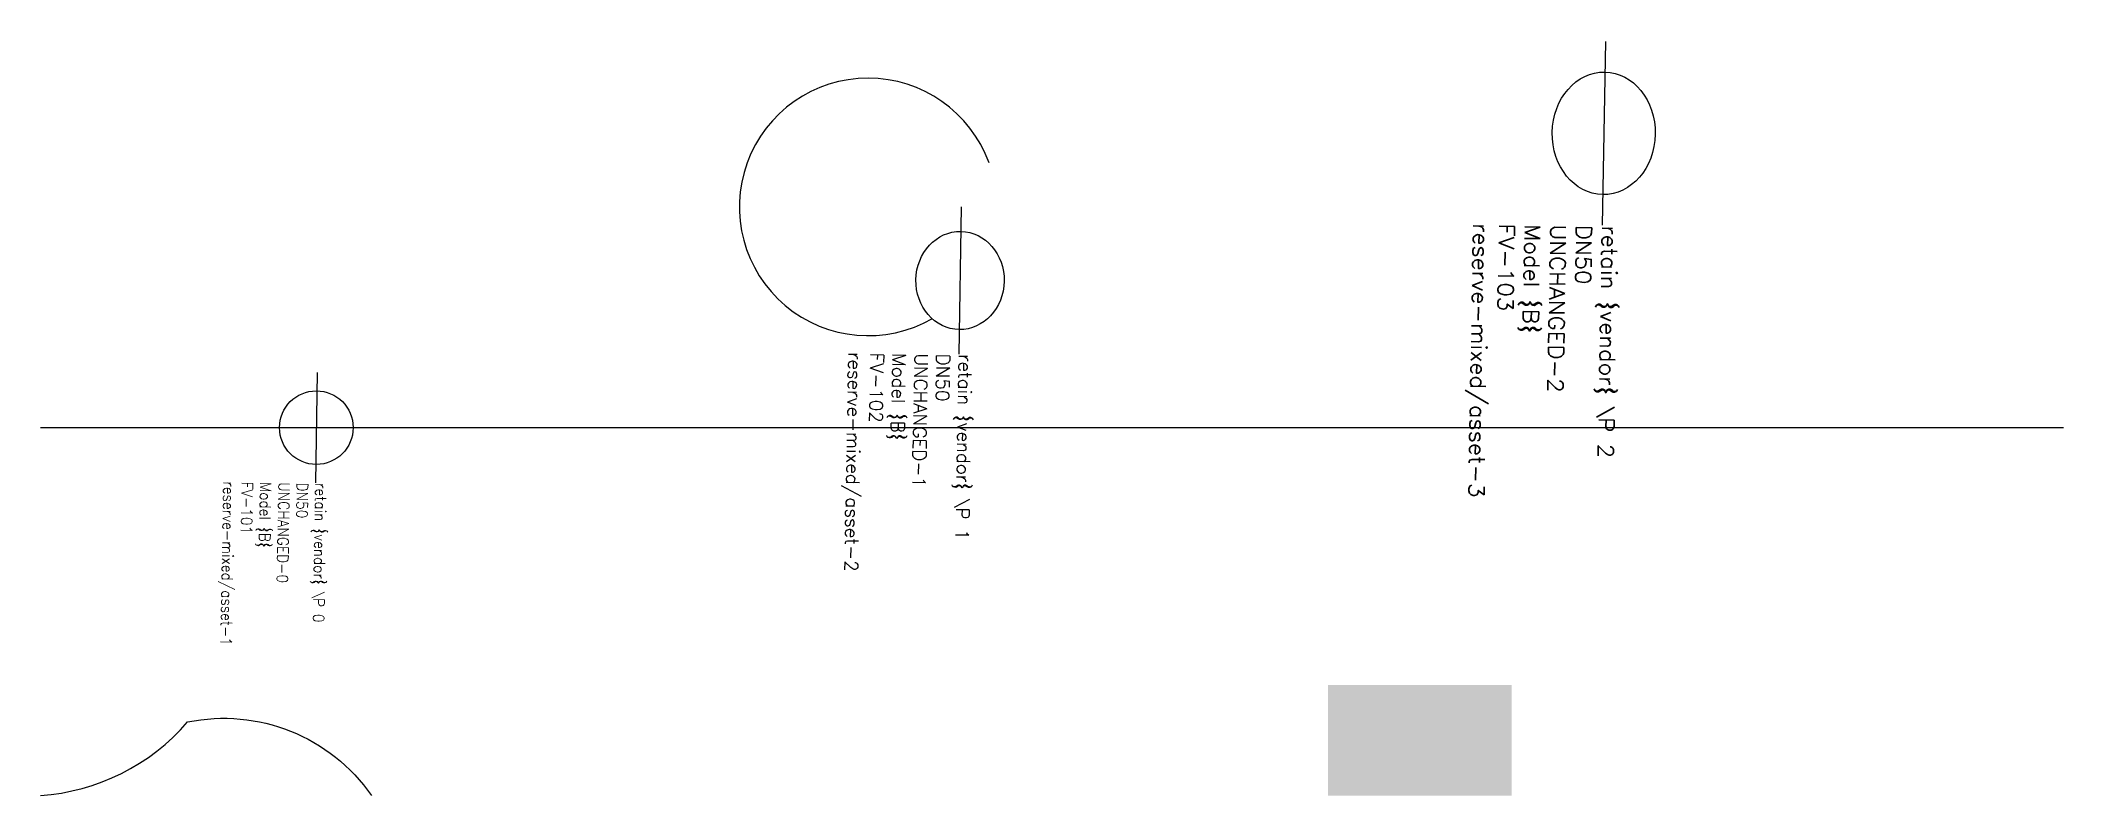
# Model space of a CAD drawing. Header units: metres. Extents: x 0 to 110, y 0 to 41.
import ezdxf

# ---------------------------------------------------------------- set-up
doc = ezdxf.new("R2010")
doc.units = ezdxf.units.M
doc.layers.add('LABEL', color=2, linetype='Continuous')
doc.layers.add('PIPE', color=3, linetype='Continuous')
doc.styles.add('textstyle3', font='Standard')
doc.styles.add('textstyle4', font='Standard', dxfattribs={"width": 1.111111})
doc.styles.add('textstyle5', font='Standard', dxfattribs={"width": 1.190476})

# ---------------------------------------------------------------- blocks, each defined once
blk = doc.blocks.new('ASSET')
blk.add_line((-3, 0), (3, 0))
blk.add_circle((0, 0), 2)
at = {"layer": 'LABEL', "style": 'textstyle3'}
for tag, p in [('VENDOR_PRIVATE', (3, 0)), ('SIZE', (3, -1)), ('SERIAL', (3, -2)), ('MODEL', (3, -3)), ('TAG', (3, -4)), ('ICT_ID', (3, -5))]:
    blk.add_attdef(tag, p, '', height=0.6, dxfattribs=at)

msp = doc.modelspace()

# ---------------------------------------------------------------- hatches: boundary and pattern name
at = {"transparency": 33554687}
msp.add_hatch(color=5, dxfattribs=at).paths.add_polyline_path([(70, 0), (80, 0), (80, 6), (70, 6)], flags=0)

# ---------------------------------------------------------------- linework, layer by layer
msp.add_lwpolyline([(0, 0, 0.2), (8, 4, -0.3), (18, 0)], format="xyb")
msp.add_arc((45, 32), 7, 20, 300)
at = {"layer": 'PIPE'}
msp.add_line((0, 20), (110, 20), dxfattribs=at)

# ---------------------------------------------------------------- block references
ref = msp.add_blockref('ASSET', (85, 36), dxfattribs=dict(at, xscale=1.666666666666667, yscale=1.4, rotation=269))
ref.add_attrib('VENDOR_PRIVATE', 'retain {vendor} \\P 2', (84.91, 31), dxfattribs={"layer": 'LABEL', "height": 0.84, "rotation": -91, "style": 'textstyle5', "width": 1.190476})
ref.add_attrib('SIZE', 'DN50', (83.51, 31.03), dxfattribs={"layer": 'LABEL', "height": 0.84, "rotation": -91, "style": 'textstyle5', "width": 1.190476})
ref.add_attrib('SERIAL', 'UNCHANGED-2', (82.11, 31.05), dxfattribs={"layer": 'LABEL', "height": 0.84, "rotation": -91, "style": 'textstyle5', "width": 1.190476})
ref.add_attrib('MODEL', 'Model {B}', (80.71, 31.07), dxfattribs={"layer": '0', "height": 0.84, "rotation": -91, "style": 'textstyle5', "width": 1.190476})
ref.add_attrib('TAG', 'FV-103', (79.31, 31.1), dxfattribs={"layer": 'LABEL', "height": 0.84, "rotation": -91, "style": 'textstyle5', "width": 1.190476})
ref.add_attrib('ICT_ID', 'reserve-mixed/asset-3', (77.91, 31.12), dxfattribs={"layer": 'LABEL', "height": 0.84, "rotation": -91, "style": 'textstyle5', "width": 1.190476})
ref = msp.add_blockref('ASSET', (50, 28), dxfattribs=dict(at, xscale=1.333333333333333, yscale=1.2, rotation=269))
ref.add_attrib('VENDOR_PRIVATE', 'retain {vendor} \\P 1', (49.93, 24), dxfattribs={"layer": 'LABEL', "height": 0.72, "rotation": -91, "style": 'textstyle4', "width": 1.111111})
ref.add_attrib('SIZE', 'DN50', (48.73, 24.02), dxfattribs={"layer": 'LABEL', "height": 0.72, "rotation": -91, "style": 'textstyle4', "width": 1.111111})
ref.add_attrib('SERIAL', 'UNCHANGED-1', (47.53, 24.04), dxfattribs={"layer": 'LABEL', "height": 0.72, "rotation": -91, "style": 'textstyle4', "width": 1.111111})
ref.add_attrib('MODEL', 'Model {B}', (46.33, 24.06), dxfattribs={"layer": '0', "height": 0.72, "rotation": -91, "style": 'textstyle4', "width": 1.111111})
ref.add_attrib('TAG', 'FV-102', (45.13, 24.08), dxfattribs={"layer": 'LABEL', "height": 0.72, "rotation": -91, "style": 'textstyle4', "width": 1.111111})
ref.add_attrib('ICT_ID', 'reserve-mixed/asset-2', (43.93, 24.11), dxfattribs={"layer": 'LABEL', "height": 0.72, "rotation": -91, "style": 'textstyle4', "width": 1.111111})
ref = msp.add_blockref('ASSET', (15, 20), dxfattribs=dict(at, rotation=269))
ref.add_attrib('VENDOR_PRIVATE', 'retain {vendor} \\P 0', (14.95, 17), dxfattribs={"layer": 'LABEL', "height": 0.6, "rotation": -91, "style": 'textstyle3'})
ref.add_attrib('SIZE', 'DN50', (13.95, 17.02), dxfattribs={"layer": 'LABEL', "height": 0.6, "rotation": -91, "style": 'textstyle3'})
ref.add_attrib('SERIAL', 'UNCHANGED-0', (12.95, 17.04), dxfattribs={"layer": 'LABEL', "height": 0.6, "rotation": -91, "style": 'textstyle3'})
ref.add_attrib('MODEL', 'Model {B}', (11.95, 17.05), dxfattribs={"layer": '0', "height": 0.6, "rotation": -91, "style": 'textstyle3'})
ref.add_attrib('TAG', 'FV-101', (10.95, 17.07), dxfattribs={"layer": 'LABEL', "height": 0.6, "rotation": -91, "style": 'textstyle3'})
ref.add_attrib('ICT_ID', 'reserve-mixed/asset-1', (9.95, 17.09), dxfattribs={"layer": 'LABEL', "height": 0.6, "rotation": -91, "style": 'textstyle3'})

doc.saveas('drawing.dxf')
